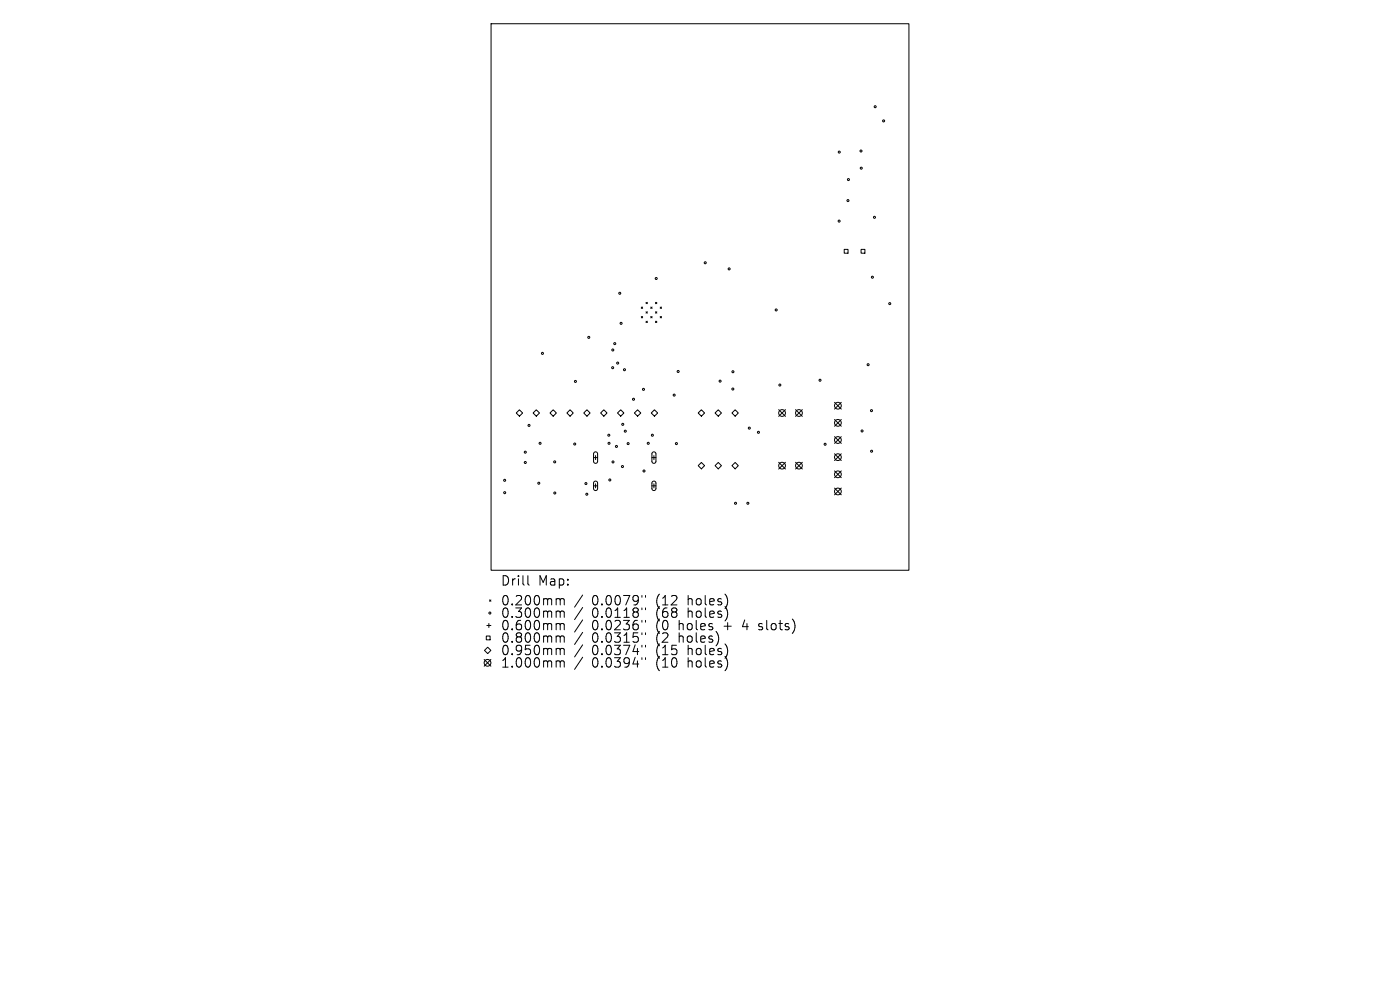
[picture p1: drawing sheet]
<svg xmlns="http://www.w3.org/2000/svg" width="297mm" height="210mm" viewBox="0 0 297 210" stroke-linecap="round" stroke-linejoin="round" font-family="sans-serif">
<defs><g id="words">
<g font-size="2.8">
<text x="106.1" y="124.5">Drill</text>
<text x="114.2" y="124.5">Map:</text>
<text x="106.1" y="128.7">0.200mm</text>
<text x="106.1" y="131.3">0.300mm</text>
<text x="125.6" y="128.7">0.0079&quot;</text>
<text x="125.6" y="131.3">0.0118&quot;</text>
<text x="139.3" y="128.7">(12</text>
<text x="139.3" y="131.3">(68</text>
<text x="146.2" y="128.7">holes)</text>
<text x="146.2" y="131.3">holes)</text>
<text x="106.1" y="134">0.600mm</text>
<text x="106.1" y="136.6">0.800mm</text>
<text x="125.6" y="134">0.0236&quot;</text>
<text x="125.6" y="136.6">0.0315&quot;</text>
<text x="139.3" y="134">(0</text>
<text x="139.3" y="136.6">(2</text>
<text x="144.3" y="134">holes</text>
<text x="144.3" y="136.6">holes)</text>
<text x="154" y="134">+</text>
<text x="158.2" y="134">4</text>
<text x="161.8" y="134">slots)</text>
<text x="106.1" y="139.3">0.950mm</text>
<text x="106.1" y="141.9">1.000mm</text>
<text x="125.6" y="139.3">0.0374&quot;</text>
<text x="125.6" y="141.9">0.0394&quot;</text>
<text x="139.3" y="139.3">(15</text>
<text x="139.3" y="141.9">(10</text>
<text x="146.2" y="139.3">holes)</text>
<text x="146.2" y="141.9">holes)</text>
</g>
</g></defs>
<g fill="none" stroke="#000" stroke-width=".21">
<path d="M104.2 5h88.6v116h-88.6zM179.1 52.9h.8v.8h-.8zM182.7 52.9h.8v.8h-.8zM136 65.1l.3 .3M136 67.1l.3 .3M136.3 65.1l-.3 .3M136.3 67.1l-.3 .3M137 66.1l.3 .3M137 68.1l.3 .3M137 64.1l.3 .3M137.3 64.1l-.3 .3M137.3 66.1l-.3 .3"/>
<path d="M137.3 68.1l-.3 .3M138.1 67.1l.2 .3M138.1 65.1l.2 .3M138.3 65.1l-.2 .3M138.3 67.1l-.2 .3M139.1 68.1l.2 .3M139.1 66.1l.2 .3M139.1 64.1l.2 .3M139.3 64.1l-.2 .3M139.3 66.1l-.2 .3M139.3 68.1l-.2 .3M140.1 67.1l.2 .3"/>
<path d="M140.1 65.1l.2 .3M140.3 65.1l-.2 .3M140.3 67.1l-.2 .3M109.5 87.6l.7-.7 .7 .7-.7 .7zM113.1 87.6l.7-.7 .7 .7-.7 .7zM116.7 87.6l.7-.7 .6 .7-.6 .7zM120.3 87.6l.6-.7 .7 .7-.7 .7zM123.8 87.6l.7-.7 .7 .7-.7 .7zM125.9 97.1h.9M126 96l.5-.1 .3 .3v1.7l-.4 .4-.3-.1-.2-.3v-1.7zM126.4 96.6v.9M127.4 87.6l.7-.7 .7 .7-.7 .7z"/>
<path d="M131 87.6l.7-.7 .7 .7-.7 .7zM134.6 87.6l.7-.7 .6 .7-.6 .7zM138.2 87.6l.6-.7 .7 .7-.7 .7zM138.3 97.1h.9M138.4 96l.4-.1 .3 .3v1.7l-.3 .4-.3-.1-.2-.3v-1.7zM138.7 96.6v.9M148.1 87.6l.7-.7 .7 .7-.7 .7zM148.8 98.1l.7 .7-.7 .7-.7-.7zM151.7 87.6l.7-.7 .7 .7-.7 .7zM151.7 98.8l.7-.7 .7 .7-.7 .7zM155.3 87.6l.7-.7 .6 .7-.6 .7zM155.3 98.8l.7-.7 .6 .7-.6 .7z"/>
<path d="M165.2 86.9l1.4 1.4M165.2 98.1l1.4 1.4M166.6 86.9l-1.4 1.4M166.6 98.1l-1.4 1.4M168.8 86.9l1.4 1.4M168.8 98.1l1.4 1.4M170.2 86.9l-1.4 1.4M170.2 98.1l-1.4 1.4M177 85.3l1.5 1.5M177 89l1.5 1.4M177 92.6l1.5 1.5M177 96.3l1.5 1.4"/>
<path d="M177 99.9l1.5 1.4M178.5 85.3l-1.5 1.5M178.5 89l-1.5 1.4M178.5 92.6l-1.5 1.5M178.5 96.3l-1.5 1.4M178.5 99.9l-1.5 1.4M125.9 103.1h.9M126 102.2l.5-.1 .3 .3v1.3l-.4 .4-.3-.1-.2-.3zM126.4 102.6v.9M138.3 103.1h.9M138.4 102.2l.4-.1 .3 .3v1.3l-.3 .4-.3-.1-.2-.3zM138.7 102.6v.9"/>
<path d="M177 103.5l1.5 1.5M178.5 103.5l-1.5 1.5M102.7 139.9l1.4 1.4M103.2 134.9h.8v.8h-.8zM103.3 132.7h.8M103.5 137.3l.6 .7-.6 .6-.7-.6zM103.7 132.3v.8M103.9 127.3l.2 .2M104.1 127.3l-.2 .2M104.1 139.9l-1.4 1.4M112 122.1v1.7l.3 .3M118.3 127h.3l.2 .3"/>
<path d="M118.3 129.6h.3l.2 .3M118.3 132.3h.3l.2 .3M118.3 134.9l.4 .1 .1 .2M118.3 137.5h.3l.2 .3M118.8 127.3l.3-.3 .5 .1 .1 1.2M118.8 127.3v1M118.8 129.9v1.1M118.8 132.6v1M118.8 135.2v1M118.8 137.8v1.1M118.8 129.9l.3-.3 .5 .1 .1 1.3M118.8 132.6l.3-.3 .5 .1 .1 1.2"/>
<path d="M118.8 135.2l.3-.3 .5 .1 .1 1.2M118.8 137.8l.3-.3 .5 .1 .1 1.3M123.6 126.2l-1.7 2.6M123.6 128.9l-1.7 2.5M123.6 131.5l-1.7 2.6M123.6 134.1l-1.7 2.6M123.6 136.8l-1.7 2.6M123.6 139.4l-1.7 2.6M136.2 126.3v.4M136.2 129v.3M136.2 131.6v.4M136.2 134.2v.4"/>
<path d="M136.2 136.9v.4M136.2 139.5v.4M136.9 126.3v.4M136.9 129v.3M136.9 131.6v.4M136.9 134.2v.4M136.9 136.9v.4M136.9 139.5v.4M160.9 133.5l.2 .1M161 132.4v.4M118.3 140.2l.4 .1 .1 .2M118.8 140.5v1"/>
<path d="M118.8 140.5l.3-.3 .5 .1 .1 1.2"/>
<circle cx="178" cy="32.3" r=".21"/>
<circle cx="180" cy="38.1" r=".21"/>
<circle cx="182.7" cy="32" r=".21"/>
<circle cx="182.7" cy="35.7" r=".21"/>
<circle cx="185.7" cy="22.6" r=".21"/>
<circle cx="187.5" cy="25.6" r=".21"/>
<circle cx="139.2" cy="59.1" r=".21"/>
<circle cx="149.6" cy="55.7" r=".21"/>
<circle cx="154.7" cy="57" r=".21"/>
<circle cx="178" cy="46.9" r=".21"/>
<circle cx="179.9" cy="42.5" r=".21"/>
<circle cx="185.1" cy="58.8" r=".21"/>
<circle cx="185.5" cy="46.1" r=".21"/>
<circle cx="115.1" cy="75" r=".21"/>
<circle cx="124.9" cy="71.6" r=".21"/>
<circle cx="130" cy="78" r=".21"/>
<circle cx="130" cy="74.2" r=".21"/>
<circle cx="130.4" cy="72.9" r=".21"/>
<circle cx="131" cy="77" r=".21"/>
<circle cx="131.5" cy="62.2" r=".21"/>
<circle cx="131.8" cy="68.6" r=".21"/>
<circle cx="132.5" cy="78.4" r=".21"/>
<circle cx="143.9" cy="78.8" r=".21"/>
<circle cx="155.5" cy="78.9" r=".21"/>
<circle cx="164.7" cy="65.8" r=".21"/>
<circle cx="184.2" cy="77.4" r=".21"/>
<circle cx="188.8" cy="64.4" r=".21"/>
<circle cx="111.4" cy="98.1" r=".21"/>
<circle cx="111.4" cy="95.9" r=".21"/>
<circle cx="112.2" cy="90.2" r=".21"/>
<circle cx="114.6" cy="94" r=".21"/>
<circle cx="117.7" cy="98" r=".21"/>
<circle cx="121.9" cy="94.2" r=".21"/>
<circle cx="122.1" cy="80.9" r=".21"/>
<circle cx="129.2" cy="92.3" r=".21"/>
<circle cx="129.2" cy="94" r=".21"/>
<circle cx="130" cy="98" r=".21"/>
<circle cx="130.8" cy="94.7" r=".21"/>
<circle cx="132.1" cy="99" r=".21"/>
<circle cx="132.1" cy="90" r=".21"/>
<circle cx="132.7" cy="91.5" r=".21"/>
<circle cx="133.3" cy="94.1" r=".21"/>
<circle cx="134.4" cy="84.7" r=".21"/>
<circle cx="136.5" cy="82.6" r=".21"/>
<circle cx="136.6" cy="99.9" r=".21"/>
<circle cx="137.5" cy="94" r=".21"/>
<circle cx="138.4" cy="92.3" r=".21"/>
<circle cx="143" cy="83.8" r=".21"/>
<circle cx="143.5" cy="94.1" r=".21"/>
<circle cx="152.8" cy="80.8" r=".21"/>
<circle cx="155.5" cy="82.5" r=".21"/>
<circle cx="159" cy="90.8" r=".21"/>
<circle cx="160.9" cy="91.7" r=".21"/>
<circle cx="165.4" cy="81.7" r=".21"/>
<circle cx="165.9" cy="98.8" r=".72"/>
<circle cx="165.9" cy="87.6" r=".72"/>
<circle cx="169.5" cy="98.8" r=".72"/>
<circle cx="169.5" cy="87.6" r=".72"/>
<circle cx="174" cy="80.7" r=".21"/>
<circle cx="175" cy="94.2" r=".21"/>
<circle cx="177.8" cy="86.1" r=".72"/>
<circle cx="177.8" cy="89.7" r=".72"/>
<circle cx="177.8" cy="97" r=".72"/>
<circle cx="177.8" cy="93.3" r=".72"/>
<circle cx="182.9" cy="91.4" r=".21"/>
<circle cx="184.9" cy="87.1" r=".21"/>
<circle cx="184.9" cy="95.7" r=".21"/>
<circle cx="107.1" cy="101.9" r=".21"/>
<circle cx="107.1" cy="104.5" r=".21"/>
<circle cx="114.3" cy="102.5" r=".21"/>
<circle cx="117.7" cy="104.6" r=".21"/>
<circle cx="124.3" cy="102.6" r=".21"/>
<circle cx="124.5" cy="104.8" r=".21"/>
<circle cx="129.4" cy="101.8" r=".21"/>
<circle cx="156" cy="106.8" r=".21"/>
<circle cx="158.7" cy="106.8" r=".21"/>
<circle cx="177.8" cy="100.6" r=".72"/>
<circle cx="177.8" cy="104.3" r=".72"/>
<circle cx="103.9" cy="130" r=".21"/>
<circle cx="103.4" cy="140.6" r=".72"/>
</g>
<use href="#words"/>
</svg>
